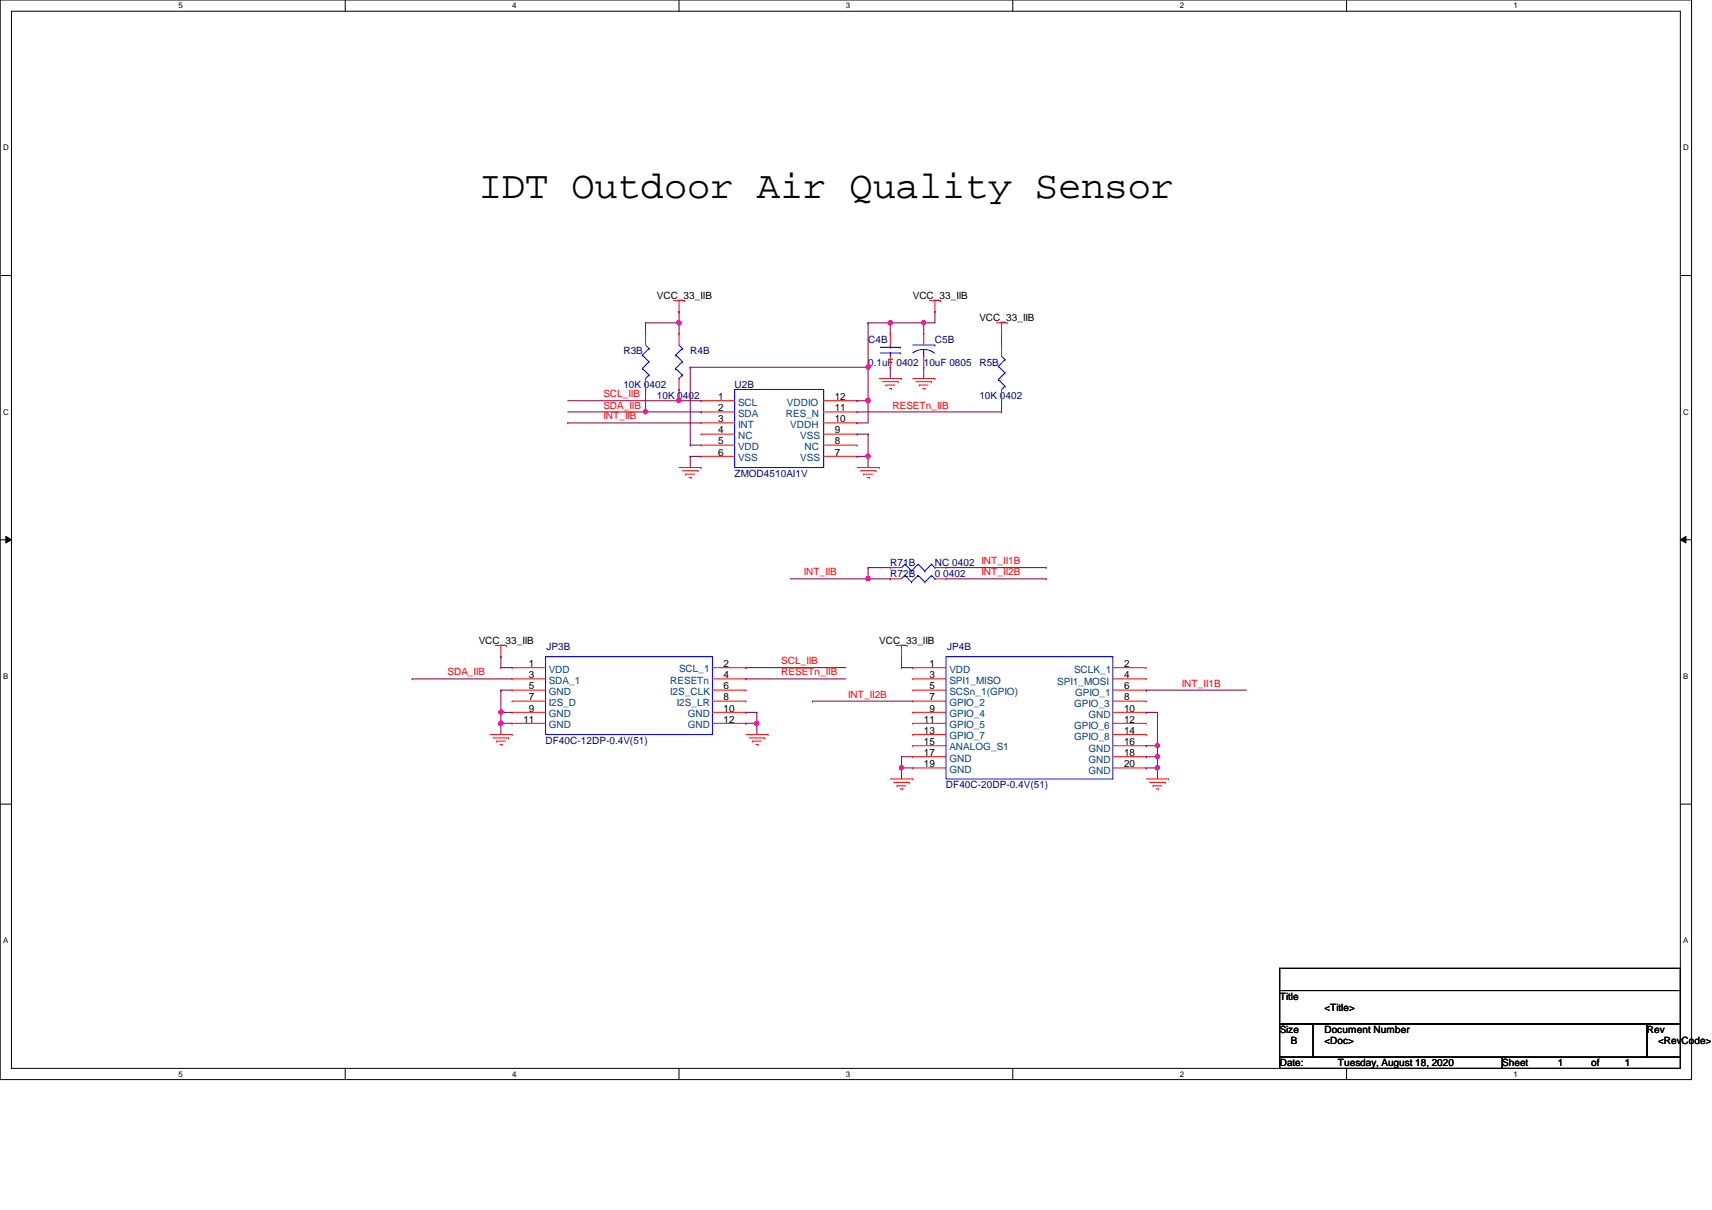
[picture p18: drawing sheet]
<svg xmlns="http://www.w3.org/2000/svg" width="297mm" height="210mm" viewBox="0 0 297 210" stroke-linecap="round" stroke-linejoin="round" font-family="sans-serif">
<defs><g id="words">
<text font-size="6.7" x="83.1" y="34.3">IDT Outdoor Air Quality Sensor</text>
<g font-size="1.7">
<text x="114" y="51.8">VCC_33_IIB</text>
<text x="158.4" y="51.8">VCC_33_IIB</text>
<text x="169.9" y="55.7">VCC_33_IIB</text>
<text x="124.6" y="69.4">1</text>
<text x="124.6" y="71.3">2</text>
<text x="144.8" y="71.3">11</text>
<text x="144.8" y="69.4">12</text>
<text x="124.6" y="73.2">3</text>
<text x="124.6" y="75.2">4</text>
<text x="124.6" y="77.1">5</text>
<text x="144.8" y="77.1">8</text>
<text x="144.8" y="75.2">9</text>
<text x="144.8" y="73.2">10</text>
<text x="124.6" y="79">6</text>
<text x="144.8" y="79">7</text>
<text x="83.1" y="111.7">VCC_33_IIB</text>
<text x="152.6" y="111.7">VCC_33_IIB</text>
<text x="91.7" y="119.6">5</text>
<text x="91.7" y="117.6">3</text>
<text x="91.7" y="115.7">1</text>
<text x="125.5" y="117.6">4</text>
<text x="125.5" y="119.6">6</text>
<text x="125.5" y="115.7">2</text>
<text x="161.2" y="119.6">5</text>
<text x="161.2" y="117.6">3</text>
<text x="161.2" y="115.7">1</text>
<text x="195" y="115.7">2</text>
<text x="195" y="117.6">4</text>
<text x="195" y="119.6">6</text>
<text x="90.8" y="125.3">11</text>
<text x="91.7" y="121.5">7</text>
<text x="91.7" y="123.4">9</text>
<text x="125.5" y="121.5">8</text>
<text x="125.5" y="123.4">10</text>
<text x="125.5" y="125.3">12</text>
<text x="160.3" y="125.3">11</text>
<text x="161.2" y="123.4">9</text>
<text x="161.2" y="121.5">7</text>
<text x="195" y="123.4">10</text>
<text x="195" y="121.5">8</text>
<text x="195" y="125.3">12</text>
<text x="160.3" y="129.2">15</text>
<text x="160.3" y="131.1">17</text>
<text x="160.3" y="127.3">13</text>
<text x="195" y="127.3">14</text>
<text x="195" y="129.2">16</text>
<text x="195" y="131.1">18</text>
<text x="160.3" y="133.1">19</text>
<text x="195" y="133.1">20</text>
<text x="222" y="173.4">Title</text>
<text x="222" y="179.2">Size</text>
<text x="229.8" y="179.2">Document Number</text>
<text x="229.8" y="175.3">&lt;Title&gt;</text>
<text x="285.7" y="179.2">Rev</text>
<text x="222" y="185">Date:</text>
<text x="224" y="181.1">B</text>
<text x="229.8" y="181.1">&lt;Doc&gt;</text>
<text x="232.1" y="185">Tuesday, August 18, 2020</text>
<text x="260.6" y="185">Sheet</text>
<text x="270.3" y="185">1</text>
<text x="276.1" y="185">of</text>
<text x="281.9" y="185">1</text>
<text x="287.7" y="181.1">&lt;RevCode&gt;</text>
</g>
<g font-size="1.7" fill="#000080">
<text x="150.6" y="59.5">C4B</text>
<text x="162.2" y="59.5">C5B</text>
<text x="108.2" y="61.5">R3B</text>
<text x="119.8" y="61.5">R4B</text>
<text x="150.6" y="63.4">0.1uF 0402</text>
<text x="160.3" y="63.4">10uF 0805</text>
<text x="169.9" y="63.4">R5B</text>
<text x="108.2" y="67.3">10K 0402</text>
<text x="114" y="69.2">10K 0402</text>
<text x="127.5" y="67.3">U2B</text>
<text x="169.9" y="69.2">10K 0402</text>
<text x="127.5" y="82.7">ZMOD4510AI1V</text>
<text x="154.5" y="100.1">R72B</text>
<text x="154.5" y="98.1">R71B</text>
<text x="162.2" y="100.1">0 0402</text>
<text x="162.2" y="98.1">NC 0402 INT_II1B</text>
<text x="94.8" y="112.8">JP3B</text>
<text x="164.3" y="112.8">JP4B</text>
<text x="94.7" y="129">DF40C-12DP-0.4V(51)</text>
<text x="164.1" y="136.7">DF40C-20DP-0.4V(51)</text>
</g>
<g font-size="1.7" fill="#f00">
<text x="104.7" y="68.9">SCL_IIB</text>
<text x="104.7" y="70.9">SDA_IIB</text>
<text x="154.9" y="70.9">RESETn_IIB</text>
<text x="104.7" y="72.8">INT_IIB</text>
<text x="139.4" y="99.8">INT_IIB</text>
<text x="170.3" y="99.8">INT_II2B</text>
<text x="77.6" y="117.2">SDA_IIB</text>
<text x="135.5" y="115.2">SCL_IIB</text>
<text x="135.5" y="117.2">RESETn_IIB</text>
<text x="205.1" y="119.1">INT_II1B</text>
<text x="147.1" y="121">INT_II2B</text>
</g>
<g font-size="1.7" fill="#004080">
<text x="128.1" y="70.4">SCL</text>
<text x="136.5" y="70.4">VDDIO</text>
<text x="128.1" y="72.3">SDA</text>
<text x="128.1" y="74.2">INT</text>
<text x="128.1" y="76.2">NC</text>
<text x="136.4" y="72.3">RES_N</text>
<text x="137.1" y="74.2">VDDH</text>
<text x="138.9" y="76.2">VSS</text>
<text x="128.1" y="78.1">VDD</text>
<text x="128.1" y="80">VSS</text>
<text x="138.9" y="80">VSS</text>
<text x="139.6" y="78.1">NC</text>
<text x="95.2" y="118.6">SDA_1</text>
<text x="95.2" y="116.7">VDD</text>
<text x="116.3" y="118.6">RESETn</text>
<text x="117.8" y="116.5">SCL_1</text>
<text x="164.7" y="118.6">SPI1_MISO</text>
<text x="164.7" y="116.7">VDD</text>
<text x="183.4" y="118.8">SPI1_MOSI</text>
<text x="186.3" y="116.7">SCLK_1</text>
<text x="95.2" y="120.5">GND</text>
<text x="95.2" y="122.5">I2S_D</text>
<text x="95.2" y="124.4">GND</text>
<text x="116.3" y="120.5">I2S_CLK</text>
<text x="117.4" y="122.5">I2S_LR</text>
<text x="119.3" y="124.4">GND</text>
<text x="164.7" y="120.5">SCSn_1(GPIO)</text>
<text x="164.7" y="124.4">GPIO_4</text>
<text x="164.7" y="122.5">GPIO_2</text>
<text x="186.3" y="122.7">GPIO_3</text>
<text x="186.5" y="120.7">GPIO_1</text>
<text x="188.8" y="124.6">GND</text>
<text x="95.2" y="126.3">GND</text>
<text x="119.3" y="126.3">GND</text>
<text x="164.7" y="130.2">ANALOG_S1</text>
<text x="164.7" y="128.3">GPIO_7</text>
<text x="164.7" y="126.3">GPIO_5</text>
<text x="186.3" y="126.5">GPIO_6</text>
<text x="186.3" y="128.4">GPIO_8</text>
<text x="188.8" y="130.4">GND</text>
<text x="164.7" y="132.1">GND</text>
<text x="164.7" y="134.1">GND</text>
<text x="188.8" y="134.2">GND</text>
<text x="188.8" y="132.3">GND</text>
</g>
<g font-size="1.4">
<text x="30.9" y="1.4">5</text>
<text x="88.9" y="1.4">4</text>
<text x="146.8" y="1.4">3</text>
<text x="204.7" y="1.4">2</text>
<text x="262.6" y="1.4">1</text>
<text x=".5" y="26.1">D</text>
<text x="292.1" y="26.1">D</text>
<text x=".5" y="71.9">C</text>
<text x="292.1" y="71.9">C</text>
<text x=".5" y="117.8">B</text>
<text x="292.1" y="117.8">B</text>
<text x=".5" y="163.6">A</text>
<text x="292.1" y="163.6">A</text>
<text x="30.9" y="186.8">5</text>
<text x="88.9" y="186.8">4</text>
<text x="146.8" y="186.8">3</text>
<text x="204.7" y="186.8">2</text>
<text x="262.6" y="186.8">1</text>
</g>
</g></defs>
<path d="M0 0h293.5v187.3h-293.5zM2 1.9h289.5v183.4h-289.5z" fill="none" stroke="#000" stroke-width=".17"/>
<g fill="#fff">
<path d="M30.9 .2h.8v1.5h-.8z"/>
<path d="M30.9 185.5h.8v1.6h-.8z"/>
</g>
<path d="M59.9 0v1.9M59.9 185.3v2" fill="none" stroke="#000" stroke-width=".17"/>
<g fill="#fff">
<path d="M88.9 .2h.7v1.5h-.7z"/>
<path d="M88.9 185.5h.7v1.6h-.7z"/>
</g>
<path d="M117.8 0v1.9M117.8 185.3v2" fill="none" stroke="#000" stroke-width=".17"/>
<g fill="#fff">
<path d="M146.8 .2h.7v1.5h-.7z"/>
<path d="M146.8 185.5h.7v1.6h-.7z"/>
</g>
<path d="M175.7 0v1.9M175.7 185.3v2" fill="none" stroke="#000" stroke-width=".17"/>
<g fill="#fff">
<path d="M204.7 .2h.7v1.5h-.7z"/>
<path d="M204.7 185.5h.7v1.6h-.7z"/>
</g>
<path d="M233.6 0v1.9M233.6 185.3v2" fill="none" stroke="#000" stroke-width=".17"/>
<g fill="#fff">
<path d="M262.6 .2h.8v1.5h-.8z"/>
<path d="M262.6 185.5h.8v1.6h-.8z"/>
<path d="M.5 24.8h1v1.6h-1z"/>
<path d="M292.1 24.8h.9v1.6h-.9z"/>
<path d="M.5 70.7h1v1.5h-1z"/>
<path d="M292.1 70.7h.9v1.5h-.9z"/>
</g>
<path d="M0 47.8h2M291.5 47.8h2" fill="none" stroke="#000" stroke-width=".17"/>
<g fill="#fff">
<path d="M.5 116.5h.9v1.6h-.9z"/>
<path d="M292.1 116.5h.8v1.6h-.8z"/>
</g>
<path d="M0 93.6h2M1 93l1 .6-1 .6zM291.5 93.6l1-.6v1.2zM291.5 93.6h2" fill="none" stroke="#000" stroke-width=".17"/>
<path d="M1 93l1 .6-1 .6zM291.5 93.6l1-.6v1.2z" fill="#000"/>
<g fill="#fff">
<path d="M.5 162.4h.9v1.5h-.9z"/>
<path d="M292.1 162.4h.8v1.5h-.8z"/>
</g>
<path d="M0 139.5h2M291.5 139.5h2M222 168h69.5v3.8h-69.5zM222 171.8h69.5v5.8h-69.5zM222 177.6h5.8v5.8h-5.8zM227.8 177.6h57.9v5.8h-57.9zM285.7 177.6h5.8v5.8h-5.8zM222 183.4h38.6v1.9h-38.6zM260.6 183.4h30.9v1.9h-30.9z" fill="none" stroke="#000" stroke-width=".17"/>
<g fill="none" stroke="#f00" stroke-width=".17">
<path d="M112 57.9h.1M112 57.9v2M116.8 52.2h2M117.8 54.1h.1M117.8 57.9h.1M117.8 52.2v1.9M117.8 57.9v2M118.8 52.2h.1M154.5 57.9h.1M154.5 57.9v2M160.3 57.9h.1M160.3 57.9v2"/>
<path d="M161.2 52.2h2M162.2 54.1h.1M162.2 52.2v1.9M163.2 52.2h.1M172.8 56h1.9M173.8 57.9h.1M173.8 59.9h.1M173.8 56v1.9M173.8 59.9v1.9M174.7 56h.1M112 67.6h.1M112 65.7v1.9"/>
<path d="M117.8 67.6h.1M117.8 65.7v1.9M121.7 69.5h.1M121.7 71.5h.1M121.7 73.4h.1M121.7 75.3h.1M121.7 77.2h.1M121.7 79.2h.1M121.7 69.5h5.8M121.7 71.5h5.8M121.7 73.4h5.8M121.7 75.3h5.8"/>
<path d="M121.7 77.2h5.8M121.7 79.2h5.8M142.9 69.5h5.8M142.9 71.5h5.8M142.9 73.4h5.8M142.9 75.3h5.8M142.9 77.2h5.8M142.9 79.2h5.8M148.7 79.2h.1M148.7 77.2h.1M148.7 75.3h.1M148.7 73.4h.1"/>
<path d="M148.7 71.5h.1M148.7 69.5h.1M152.6 65.7h3.8M153.1 66.2h2.7M153.7 66.8h.1M153.7 66.8h1.6M154.3 67.4h.4M154.5 63.7h.1M154.5 61.8v1.9M154.7 67.4h.1M155.8 66.2h.1M156.4 65.7h.1"/>
<path d="M158.4 65.7h3.8M158.9 66.2h2.7M159.5 66.8h.1M159.5 66.8h1.5M160.1 67.4h.4M160.3 63.7h.1M160.3 61.8v1.9M160.5 67.4h.1M161.6 66.2h.1M162.2 65.7h.1M173.8 69.5h.1M173.8 67.6v1.9"/>
<path d="M117.8 81.1h3.9M118.4 81.7h2.7M119 82.3h.1M119 82.3h1.5M119.5 82.8h.4M119.9 82.8h.1M121.1 81.7h.1M121.7 81.1h.1M148.7 81.1h3.9M149.3 81.7h2.7M149.9 82.3h.1M149.9 82.3h1.5"/>
<path d="M150.4 82.8h.4M150.8 82.8h.1M152 81.7h.1M152.6 81.1h.1M154.5 98.5h.1M154.5 98.5h1.9M162.2 98.5h1.9M164.1 98.5h.1M86 112h1.9M86.9 113.9h.1M86.9 112v1.9M87.9 112h.1"/>
<path d="M88.9 119.7h.1M88.9 117.8h.1M88.9 115.8h.1M88.9 119.7h5.8M88.9 115.8h5.8M88.9 117.8h5.8M123.6 119.7h5.8M123.6 115.8h5.8M123.6 117.8h5.8M129.4 117.8h.1M129.4 119.7h.1M129.4 115.8h.1"/>
<path d="M154.5 100.4h.1M154.5 100.4h1.9M155.4 112h2M156.4 113.9h.1M156.4 112v1.9M157.4 112h.1M158.4 119.7h.1M158.4 117.8h.1M158.4 115.8h.1M158.4 119.7h5.7M158.4 115.8h5.7M158.4 117.8h5.7"/>
<path d="M162.2 100.4h1.9M164.1 100.4h.1M193.1 119.7h5.8M193.1 115.8h5.8M193.1 117.8h5.8M198.9 115.8h.1M198.9 117.8h.1M198.9 119.7h.1M85 127.4h3.9M85.6 128h2.7M86.1 128.6h.1M86.1 128.6h1.6"/>
<path d="M86.7 129.2h.4M87.1 129.2h.1M88.3 128h.1M88.9 127.4h.1M88.9 121.6h.1M88.9 123.6h.1M88.9 125.5h.1M88.9 123.6h5.8M88.9 121.6h5.8M88.9 125.5h5.8M123.6 123.6h5.8M123.6 121.6h5.8"/>
<path d="M123.6 125.5h5.8M129.4 121.6h.1M129.4 123.6h.1M129.4 125.5h.1M129.4 127.4h3.9M130 128h2.7M130.6 128.6h.1M130.6 128.6h1.5M131.1 129.2h.4M131.5 129.2h.1M132.7 128h.1M133.3 127.4h.1"/>
<path d="M154.5 135.1h3.9M155.1 135.7h2.7M155.7 136.3h.1M155.7 136.3h1.5M156.2 136.9h.4M156.6 136.9h.1M157.8 135.7h.1M158.4 135.1h.1M158.4 129.4h.1M158.4 131.3h.1M158.4 133.2h.1M158.4 127.4h.1"/>
<path d="M158.4 123.6h.1M158.4 121.6h.1M158.4 125.5h.1M158.4 127.4h5.7M158.4 123.6h5.7M158.4 129.4h5.7M158.4 131.3h5.7M158.4 133.2h5.7M158.4 121.6h5.7M158.4 125.5h5.7M193.1 127.4h5.8M193.1 123.6h5.8"/>
<path d="M193.1 129.4h5.8M193.1 131.3h5.8M193.1 133.2h5.8M193.1 121.6h5.8M193.1 125.5h5.8M198.9 123.6h.1M198.9 133.2h.1M198.9 121.6h.1M198.9 125.5h.1M198.9 127.4h.1M198.9 129.4h.1M198.9 131.3h.1"/>
<path d="M198.9 135.1h3.8M199.5 135.7h2.7M200.1 136.3h.1M200.1 136.3h1.5M200.6 136.9h.4M201 136.9h.1M202.2 135.7h.1M202.7 135.1h.1"/>
</g>
<g fill="none" stroke="#00f" stroke-width=".17">
<path d="M112 59.9l.6 .6M117.8 59.9l.6 .6M154.5 59.9v.3M158.4 59.9h3.8M162.2 59.9h.1M111.5 61.6h.1M111.5 63.9h.1M111.5 61.6l1.1 1.1M111.5 63.9l1.1 1.2M112 65.7h.1M112.6 60.5h.1M112.6 62.7h.1"/>
<path d="M112.6 65.1h.1M112.6 60.5l-1.1 1.1M112.6 62.7l-1.1 1.2M112.6 65.1l-.6 .6M117.2 61.6h.1M117.2 63.9h.1M117.2 61.6l1.2 1.1M117.2 63.9l1.2 1.2M117.8 65.7h.1M118.4 60.5h.1M118.4 62.7h.1M118.4 65.1h.1"/>
<path d="M118.4 60.5l-1.2 1.1M118.4 62.7l-1.2 1.2M118.4 65.1l-.6 .6M127.5 67.6h15.4v13.5h-15.4zM152.7 61.2h3.5M152.7 60.2h3.5M154.5 60.2h.1M154.5 61.2h.1M154.5 61.2v.6M156.2 61.2h.1M156.2 60.2h.1M160.3 61.8h.1"/>
<path d="M160.3 60.6l1.1 .2 .7 .5M160.3 60.6l-.9 .1-1 .5M160.3 60.6v1.2M173.2 63.5h.1M173.2 65.8h.1M173.2 63.5l1.2 1.2M173.2 65.8l1.2 1.2M173.8 67.6h.1M173.8 61.8l.6 .6M174.4 62.4h.1M174.4 64.7h.1M174.4 67h.1"/>
<path d="M174.4 62.4l-1.2 1.1M174.4 64.7l-1.2 1.1M174.4 67l-.6 .6M157 99.8h.1M157 97.9h.1M157 99.8l-.6 .6M157 99.8l1.2 1.2M157 97.9l-.6 .6M157 97.9l1.2 1.2M158.2 99.1h.1M159.3 99.8h.1M159.3 97.9h.1"/>
<path d="M159.3 99.8l-1.1 1.2M159.3 99.8l1.2 1.2M159.3 97.9l-1.1 1.2M159.3 97.9l1.2 1.2M160.5 99.1h.1M161.6 99.8h.1M161.6 97.9h.1M161.6 99.8l-1.1 1.2M161.6 99.8l.6 .6M161.6 97.9l-1.1 1.2M161.6 97.9l.6 .6M162.2 98.5h.1"/>
<path d="M94.7 113.9h28.9v13.5h-28.9zM158.2 101h.1M160.5 101h.1M162.2 100.4h.1M164.1 113.9h29v21.2h-29z"/>
</g>
<path d="M112 56h.1M112 56v1.9M112 56h5.8M117.8 54.1h.1M117.8 56h.1M117.8 54.1v3.8M162.2 54.1h.1M162.2 54.1v1.9" fill="none" stroke="#800040" stroke-width=".17"/>
<circle cx="117.8" cy="56" r=".37" fill="#f0f"/>
<circle cx="117.8" cy="56" r=".37" fill="none" stroke="#f0f" stroke-width=".17"/>
<path d="M150.6 56h.1M150.6 56v7.7M150.6 56h9.7M154.5 56h.1M154.5 56v1.9" fill="none" stroke="#800040" stroke-width=".17"/>
<circle cx="154.5" cy="56" r=".37" fill="#f0f"/>
<circle cx="154.5" cy="56" r=".37" fill="none" stroke="#f0f" stroke-width=".17"/>
<path d="M160.3 56h.1M160.3 56h1.9M160.3 56v1.9" fill="none" stroke="#800040" stroke-width=".17"/>
<circle cx="160.2" cy="56" r=".37" fill="#f0f"/>
<circle cx="160.2" cy="56" r=".37" fill="none" stroke="#f0f" stroke-width=".17"/>
<path d="M173.8 57.9h.1M173.8 57.9v2M119.8 63.7h.1M119.8 63.7h30.8" fill="none" stroke="#800040" stroke-width=".17"/>
<circle cx="150.6" cy="63.7" r=".37" fill="#f0f"/>
<circle cx="150.6" cy="63.7" r=".37" fill="none" stroke="#f0f" stroke-width=".17"/>
<g fill="none" stroke="#800040" stroke-width=".17">
<path d="M98.5 69.5h19.3M112 71.5h.1M112 67.6v3.9M117.8 69.5h.1M117.8 67.6v1.9M119.8 63.7h.1M119.8 63.7v13.5M150.6 63.7h.1M150.6 63.7v5.8M154.5 63.7h.1M154.5 63.7v2M160.3 63.7h.1"/>
<path d="M160.3 63.7v2"/>
</g>
<circle cx="117.8" cy="69.5" r=".37" fill="#f0f"/>
<circle cx="117.8" cy="69.5" r=".37" fill="none" stroke="#f0f" stroke-width=".17"/>
<path d="M117.8 69.5h3.9M121.7 69.5h.1M148.7 69.5h.1M148.7 69.5h1.9M150.6 69.5h.1M150.6 69.5v3.9" fill="none" stroke="#800040" stroke-width=".17"/>
<circle cx="150.6" cy="69.5" r=".37" fill="#f0f"/>
<circle cx="150.6" cy="69.5" r=".37" fill="none" stroke="#f0f" stroke-width=".17"/>
<path d="M98.5 71.5h13.5M112 71.5h.1M173.8 69.5h.1M173.8 69.5v2" fill="none" stroke="#800040" stroke-width=".17"/>
<circle cx="112" cy="71.4" r=".38" fill="#f0f"/>
<circle cx="112" cy="71.4" r=".38" fill="none" stroke="#f0f" stroke-width=".17"/>
<g fill="none" stroke="#800040" stroke-width=".17">
<path d="M98.5 73.4h.1M98.5 73.4h23.2M112 71.5h9.7M119.8 77.2h.1M119.8 79.2h.1M119.8 77.2h1.9M119.8 79.2h1.9M119.8 79.2v1.9M121.7 71.5h.1M148.7 73.4h.1M148.7 75.3h.1M148.7 79.2h.1"/>
<path d="M148.7 71.5h25.1M148.7 73.4h1.9M148.7 75.3h1.9M148.7 79.2h1.9M150.6 75.3h.1M150.6 79.2h.1M150.6 75.3v5.8M173.8 71.5h.1"/>
</g>
<circle cx="150.6" cy="79.1" r=".37" fill="#f0f"/>
<circle cx="150.6" cy="79.1" r=".37" fill="none" stroke="#f0f" stroke-width=".17"/>
<path d="M150.6 98.5h.1M150.6 98.5v1.9M150.6 98.5h3.9M164.1 98.5h17.4M181.5 98.5h.1M137.1 100.4h13.5M150.6 100.4h.1" fill="none" stroke="#800040" stroke-width=".17"/>
<circle cx="150.6" cy="100.4" r=".38" fill="#f0f"/>
<circle cx="150.6" cy="100.4" r=".38" fill="none" stroke="#f0f" stroke-width=".17"/>
<g fill="none" stroke="#800040" stroke-width=".17">
<path d="M71.5 117.8h.1M71.5 117.8h17.4M86.9 113.9h.1M86.9 115.8h.1M86.9 119.7h.1M86.9 113.9v1.9M86.9 119.7v3.9M86.9 115.8h2M86.9 119.7h2M129.4 115.8h.1M129.4 117.8h.1M129.4 115.8h17.4"/>
<path d="M129.4 117.8h17.4M150.6 100.4h3.9M154.5 100.4h.1M156.4 113.9h.1M156.4 115.8h.1M156.4 113.9v1.9M156.4 115.8h2M164.1 100.4h17.4M181.5 100.4h.1"/>
</g>
<circle cx="86.9" cy="123.5" r=".37" fill="#f0f"/>
<circle cx="86.9" cy="123.5" r=".37" fill="none" stroke="#f0f" stroke-width=".17"/>
<g fill="none" stroke="#800040" stroke-width=".17">
<path d="M198.9 119.7h.1M198.9 119.7h17.4M86.9 123.6h.1M86.9 125.5h.1M86.9 123.6v3.8M86.9 123.6h2M86.9 125.5h2M129.4 123.6h.1M129.4 123.6h1.9M131.3 123.6h.1M131.3 123.6v1.9M141 121.6h.1"/>
<path d="M141 121.6h17.4M198.9 123.6h.1M198.9 123.6h1.9M200.8 123.6h.1M200.8 123.6v5.8"/>
</g>
<circle cx="86.9" cy="125.5" r=".38" fill="#f0f"/>
<circle cx="86.9" cy="125.5" r=".38" fill="none" stroke="#f0f" stroke-width=".17"/>
<path d="M129.4 125.5h.1M129.4 125.5h1.9M131.3 125.5h.1M131.3 125.5v1.9" fill="none" stroke="#800040" stroke-width=".17"/>
<circle cx="131.3" cy="125.5" r=".38" fill="#f0f"/>
<circle cx="131.3" cy="125.5" r=".38" fill="none" stroke="#f0f" stroke-width=".17"/>
<path d="M198.9 129.4h.1M198.9 129.4h1.9M200.8 129.4h.1M200.8 129.4v1.9" fill="none" stroke="#800040" stroke-width=".17"/>
<circle cx="200.8" cy="129.3" r=".38" fill="#f0f"/>
<circle cx="200.8" cy="129.3" r=".38" fill="none" stroke="#f0f" stroke-width=".17"/>
<path d="M156.4 131.3h.1M156.4 131.3v1.9" fill="none" stroke="#800040" stroke-width=".17"/>
<circle cx="156.4" cy="133.2" r=".37" fill="#f0f"/>
<circle cx="156.4" cy="133.2" r=".37" fill="none" stroke="#f0f" stroke-width=".17"/>
<path d="M156.4 131.3h.1M156.4 131.3h2M198.9 131.3h.1M198.9 131.3h1.9" fill="none" stroke="#800040" stroke-width=".17"/>
<circle cx="200.8" cy="131.2" r=".37" fill="#f0f"/>
<circle cx="200.8" cy="131.2" r=".37" fill="none" stroke="#f0f" stroke-width=".17"/>
<path d="M156.4 133.2h.1M156.4 133.2h2M156.4 133.2v1.9M198.9 133.2h.1M198.9 133.2h1.9M200.8 131.3h.1M200.8 133.2h.1M200.8 131.3v3.8" fill="none" stroke="#800040" stroke-width=".17"/>
<circle cx="200.8" cy="133.2" r=".37" fill="#f0f"/>
<circle cx="200.8" cy="133.2" r=".37" fill="none" stroke="#f0f" stroke-width=".17"/>
<circle cx="117.8" cy="56" r=".37" fill="#f0f"/>
<circle cx="117.8" cy="56" r=".37" fill="none" stroke="#f0f" stroke-width=".17"/>
<circle cx="154.5" cy="56" r=".37" fill="#f0f"/>
<circle cx="154.5" cy="56" r=".37" fill="none" stroke="#f0f" stroke-width=".17"/>
<circle cx="160.2" cy="56" r=".37" fill="#f0f"/>
<circle cx="160.2" cy="56" r=".37" fill="none" stroke="#f0f" stroke-width=".17"/>
<circle cx="150.6" cy="63.7" r=".37" fill="#f0f"/>
<circle cx="150.6" cy="63.7" r=".37" fill="none" stroke="#f0f" stroke-width=".17"/>
<circle cx="117.8" cy="69.5" r=".37" fill="#f0f"/>
<circle cx="117.8" cy="69.5" r=".37" fill="none" stroke="#f0f" stroke-width=".17"/>
<circle cx="150.6" cy="69.5" r=".37" fill="#f0f"/>
<circle cx="150.6" cy="69.5" r=".37" fill="none" stroke="#f0f" stroke-width=".17"/>
<circle cx="112" cy="71.4" r=".38" fill="#f0f"/>
<circle cx="112" cy="71.4" r=".38" fill="none" stroke="#f0f" stroke-width=".17"/>
<circle cx="150.6" cy="79.1" r=".37" fill="#f0f"/>
<circle cx="150.6" cy="79.1" r=".37" fill="none" stroke="#f0f" stroke-width=".17"/>
<circle cx="150.6" cy="100.4" r=".38" fill="#f0f"/>
<circle cx="150.6" cy="100.4" r=".38" fill="none" stroke="#f0f" stroke-width=".17"/>
<circle cx="86.9" cy="123.5" r=".37" fill="#f0f"/>
<circle cx="86.9" cy="123.5" r=".37" fill="none" stroke="#f0f" stroke-width=".17"/>
<circle cx="86.9" cy="125.5" r=".38" fill="#f0f"/>
<circle cx="86.9" cy="125.5" r=".38" fill="none" stroke="#f0f" stroke-width=".17"/>
<circle cx="131.3" cy="125.5" r=".38" fill="#f0f"/>
<circle cx="131.3" cy="125.5" r=".38" fill="none" stroke="#f0f" stroke-width=".17"/>
<circle cx="200.8" cy="129.3" r=".38" fill="#f0f"/>
<circle cx="200.8" cy="129.3" r=".38" fill="none" stroke="#f0f" stroke-width=".17"/>
<circle cx="156.4" cy="133.2" r=".37" fill="#f0f"/>
<circle cx="156.4" cy="133.2" r=".37" fill="none" stroke="#f0f" stroke-width=".17"/>
<circle cx="200.8" cy="131.2" r=".37" fill="#f0f"/>
<circle cx="200.8" cy="131.2" r=".37" fill="none" stroke="#f0f" stroke-width=".17"/>
<circle cx="200.8" cy="133.2" r=".37" fill="#f0f"/>
<circle cx="200.8" cy="133.2" r=".37" fill="none" stroke="#f0f" stroke-width=".17"/>
<use href="#words"/>
</svg>
